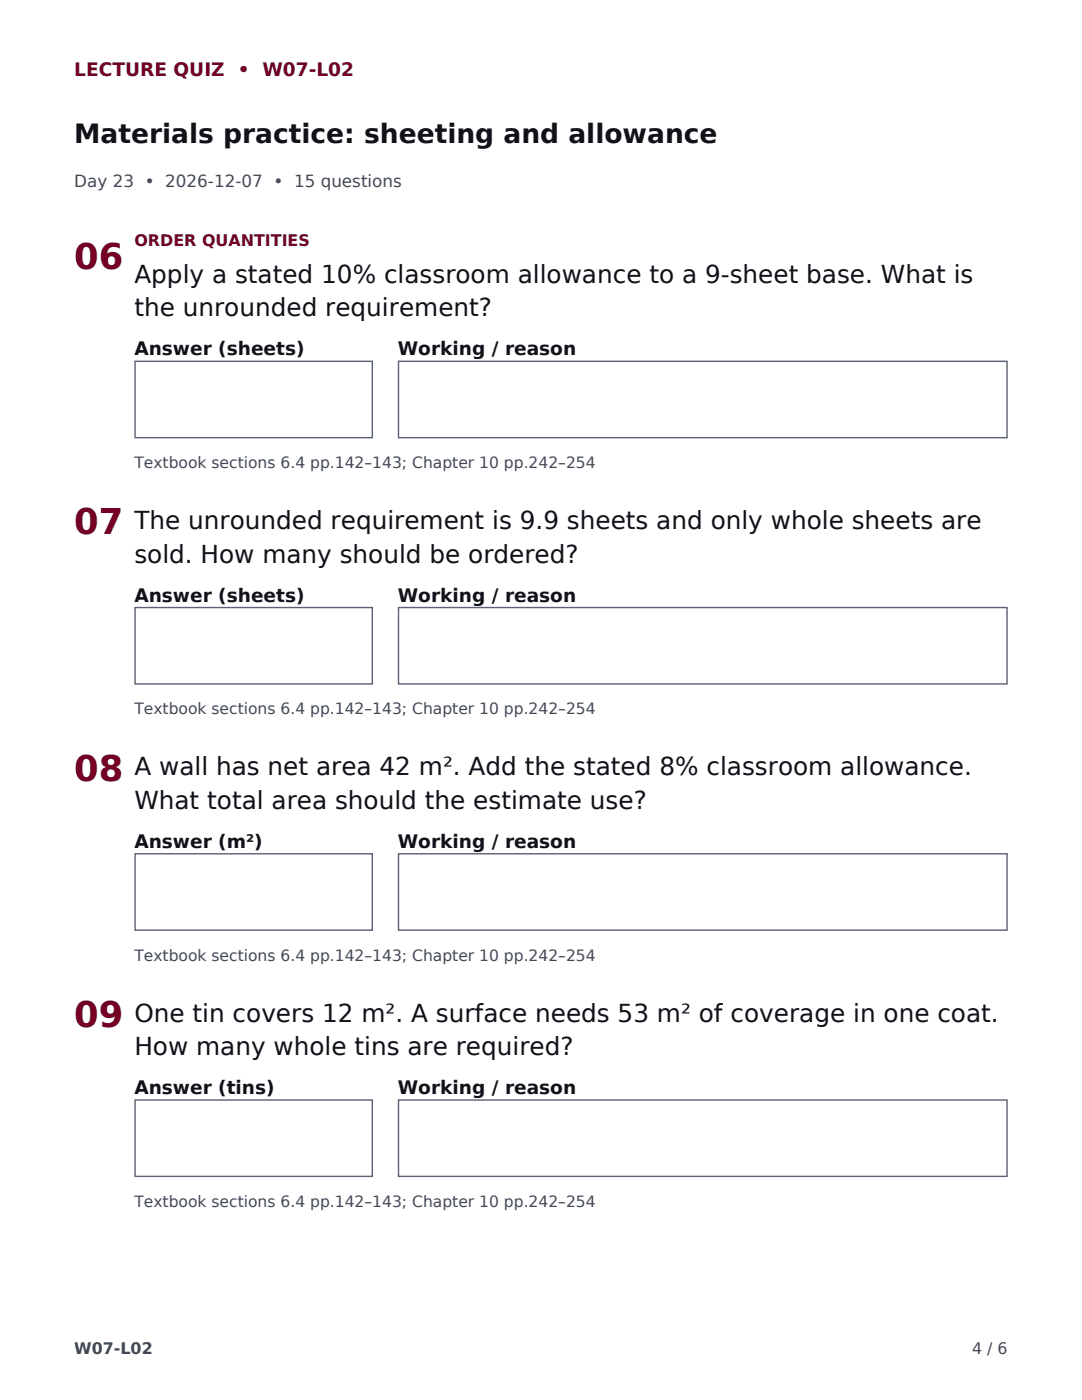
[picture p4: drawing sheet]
<svg xmlns="http://www.w3.org/2000/svg" width="216mm" height="279mm" viewBox="0 0 216 279" stroke-linecap="round" stroke-linejoin="round" font-family="sans-serif">
<defs><g id="words">
<g font-size="7.1" fill="#760023">
<text x="14.8" y="53.6">06</text>
<text x="14.8" y="106.6">07</text>
<text x="14.8" y="155.8">08</text>
<text x="14.8" y="204.9">09</text>
</g>
<text font-size="5.3" fill="#111218" x="14.8" y="28.6">Materials practice: sheeting and allowance</text>
<g font-size="4.9" fill="#111218">
<text x="26.8" y="56.4">Apply a stated 10% classroom allowance to a 9-sheet base. What is</text>
<text x="26.8" y="63.1">the unrounded requirement?</text>
<text x="26.8" y="105.6">The unrounded requirement is 9.9 sheets and only whole sheets are</text>
<text x="26.8" y="112.3">sold. How many should be ordered?</text>
<text x="26.8" y="154.7">A wall has net area 42 m². Add the stated 8% classroom allowance.</text>
<text x="26.8" y="161.4">What total area should the estimate use?</text>
<text x="26.8" y="203.9">One tin covers 12 m². A surface needs 53 m² of coverage in one coat.</text>
<text x="26.8" y="210.6">How many whole tins are required?</text>
</g>
<text font-size="3.7" fill="#760023" x="14.8" y="15.2">LECTURE QUIZ • W07-L02</text>
<g font-size="3.7" fill="#111218">
<text x="26.8" y="70.9">Answer (sheets)</text>
<text x="79.4" y="70.9">Working / reason</text>
<text x="26.8" y="120.1">Answer (sheets)</text>
<text x="79.4" y="120.1">Working / reason</text>
<text x="26.8" y="169.2">Answer (m²)</text>
<text x="79.4" y="169.2">Working / reason</text>
<text x="26.8" y="218.3">Answer (tins)</text>
<text x="79.4" y="218.3">Working / reason</text>
</g>
<text font-size="3.4" fill="#424957" x="14.8" y="37.4">Day 23 • 2026-12-07 • 15 questions</text>
<text font-size="3.2" fill="#760023" x="26.8" y="49">ORDER QUANTITIES</text>
<g font-size="3.2" fill="#424957">
<text x="14.8" y="270.2">W07-L02</text>
<text x="194" y="270.2">4 / 6</text>
</g>
<g font-size="3.1" fill="#424957">
<text x="26.8" y="93.4">Textbook sections 6.4 pp.142–143; Chapter 10 pp.242–254</text>
<text x="26.8" y="142.6">Textbook sections 6.4 pp.142–143; Chapter 10 pp.242–254</text>
<text x="26.8" y="191.7">Textbook sections 6.4 pp.142–143; Chapter 10 pp.242–254</text>
<text x="26.8" y="240.8">Textbook sections 6.4 pp.142–143; Chapter 10 pp.242–254</text>
</g>
</g></defs>
<g fill="#fff" stroke="#5a6373" stroke-width=".28">
<path d="M27 72.1h47.3v15.2h-47.3z" fill-rule="evenodd"/>
<path d="M79.5 72.1h121.4v15.2h-121.4z" fill-rule="evenodd"/>
<path d="M27 121.2h47.3v15.3h-47.3z" fill-rule="evenodd"/>
<path d="M79.5 121.2h121.4v15.3h-121.4z" fill-rule="evenodd"/>
<path d="M27 170.4h47.3v15.2h-47.3z" fill-rule="evenodd"/>
<path d="M79.5 170.4h121.4v15.2h-121.4z" fill-rule="evenodd"/>
<path d="M27 219.5h47.3v15.3h-47.3z" fill-rule="evenodd"/>
<path d="M79.5 219.5h121.4v15.3h-121.4z" fill-rule="evenodd"/>
</g>
<use href="#words"/>
</svg>
